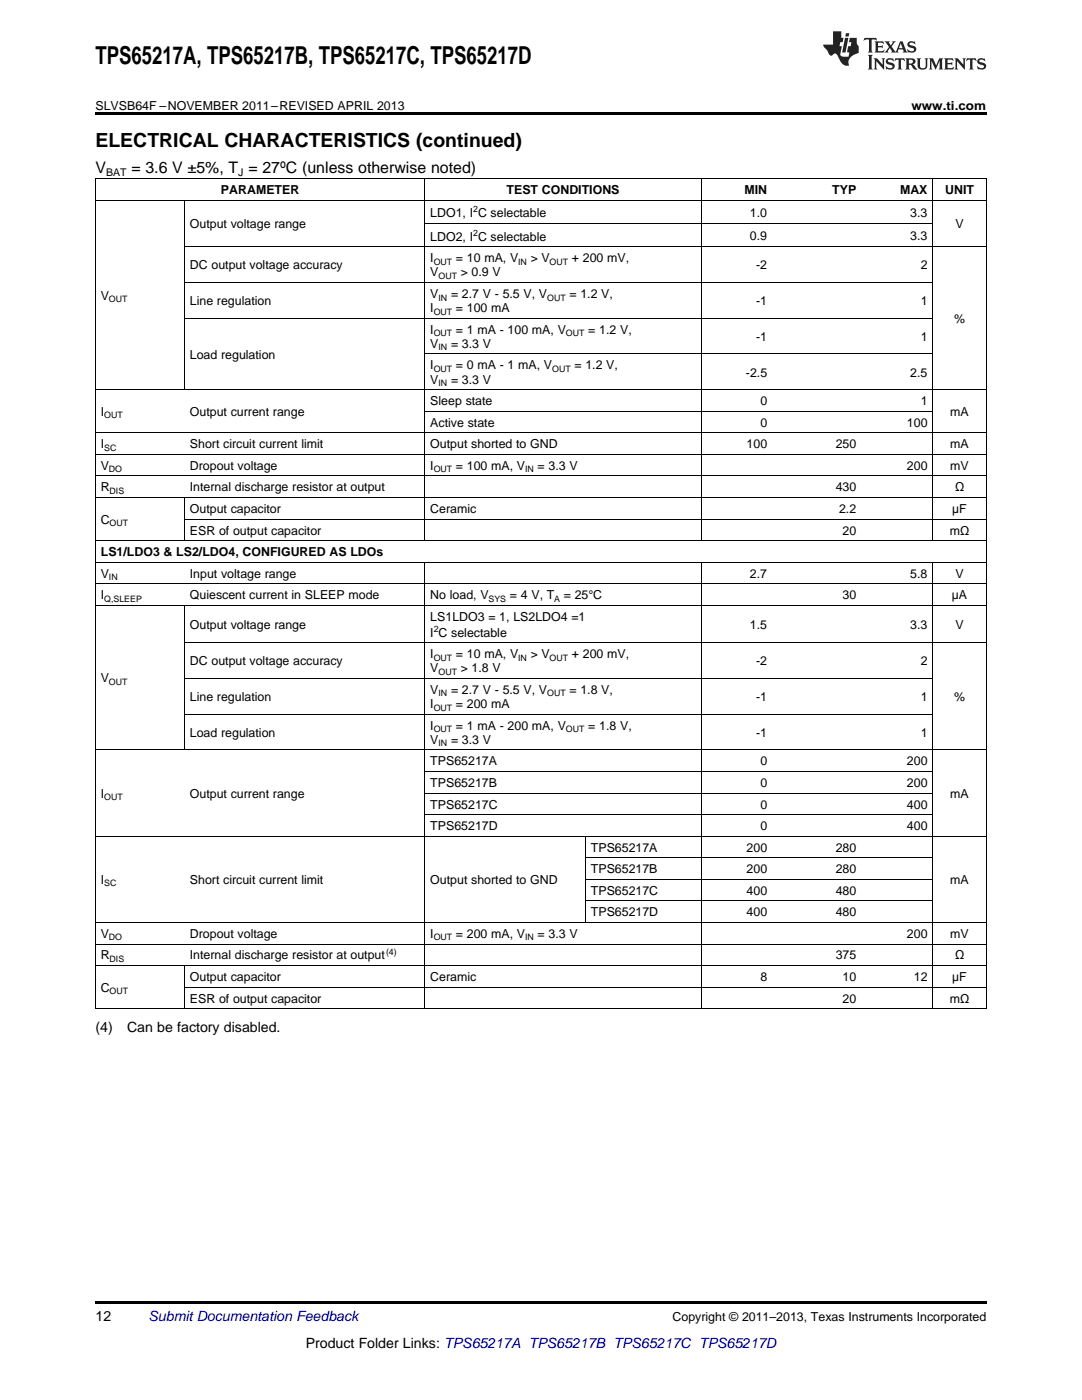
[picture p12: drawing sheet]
<svg xmlns="http://www.w3.org/2000/svg" width="216mm" height="279mm" viewBox="0 0 216 279" stroke-linecap="round" stroke-linejoin="round" font-family="sans-serif">
<defs><g id="words">
<text font-size="4.9" x="19" y="12.8">TPS65217A, TPS65217B, TPS65217C, TPS65217D</text>
<text font-size="3.9" x="19" y="29.3">ELECTRICAL CHARACTERISTICS (continued)</text>
<g font-size="3.2">
<text x="19" y="34.4">V</text>
<text x="26.2" y="34.4">= 3.6 V ±5%, T = 27ºC (unless otherwise noted)</text>
</g>
<g font-size="2.8">
<text x="19" y="206">(4)</text>
<text x="25.4" y="206">Can be factory disabled.</text>
<text x="19" y="263.6">12</text>
<text x="61" y="269">Product Folder Links: TPS65217A TPS65217B TPS65217C TPS65217D</text>
</g>
<text font-size="2.8" fill="#0000c8" x="29.6" y="263.6">Submit Documentation Feedback</text>
<g font-size="2.5">
<text x="19" y="21.9">SLVSB64F –NOVEMBER 2011–REVISED APRIL 2013</text>
<text x="181.9" y="21.9">www.ti.com</text>
<text x="44.1" y="38.7">PARAMETER</text>
<text x="101.1" y="38.7">TEST CONDITIONS</text>
<text x="148.6" y="38.7">MIN</text>
<text x="166.1" y="38.7">TYP</text>
<text x="179.6" y="38.7">MAX</text>
<text x="188.6" y="38.7">UNIT</text>
<text x="37.9" y="45.5">Output voltage range</text>
<text x="85.9" y="43.4">LDO1, I C selectable</text>
<text x="149.6" y="43.2">1.0</text>
<text x="149.6" y="47.9">0.9</text>
<text x="181.6" y="43.2">3.3</text>
<text x="181.6" y="47.9">3.3</text>
<text x="190.6" y="45.5">V</text>
<text x="37.9" y="53.8">DC output voltage accuracy</text>
<text x="85.9" y="48">LDO2, I C selectable</text>
<text x="85.9" y="52.4">I</text>
<text x="91" y="52.4">= 10 mA, V</text>
<text x="105.9" y="52.4">&gt; V</text>
<text x="114.1" y="52.4">+ 200 mV,</text>
<text x="150.9" y="53.8">-2</text>
<text x="183.7" y="53.8">2</text>
<text x="20.1" y="59.8">V</text>
<text x="85.9" y="55.2">V</text>
<text x="85.9" y="59.5">V</text>
<text x="90" y="59.5">= 2.7 V - 5.5 V, V</text>
<text x="91.9" y="55.2">&gt; 0.9 V</text>
<text x="113.6" y="59.5">= 1.2 V,</text>
<text x="37.9" y="60.9">Line regulation</text>
<text x="85.9" y="62.3">I</text>
<text x="91" y="62.3">= 100 mA</text>
<text x="150.9" y="60.9">-1</text>
<text x="183.7" y="60.9">1</text>
<text x="190.4" y="64.5">%</text>
<text x="37.9" y="71.6">Load regulation</text>
<text x="85.9" y="66.6">I</text>
<text x="85.9" y="69.4">V</text>
<text x="90" y="69.4">= 3.3 V</text>
<text x="91" y="66.6">= 1 mA - 100 mA, V</text>
<text x="117.4" y="66.6">= 1.2 V,</text>
<text x="150.9" y="68">-1</text>
<text x="183.7" y="68">1</text>
<text x="85.9" y="73.7">I</text>
<text x="85.9" y="76.6">V</text>
<text x="90" y="76.6">= 3.3 V</text>
<text x="91" y="73.7">= 0 mA - 1 mA, V</text>
<text x="114.6" y="73.7">= 1.2 V,</text>
<text x="148.8" y="75.1">-2.5</text>
<text x="181.6" y="75.1">2.5</text>
<text x="20.1" y="83">I</text>
<text x="37.9" y="83">Output current range</text>
<text x="85.9" y="80.9">Sleep state</text>
<text x="151.7" y="80.9">0</text>
<text x="183.7" y="80.9">1</text>
<text x="189.6" y="83">mA</text>
<text x="20.1" y="89.5">I</text>
<text x="37.9" y="89.5">Short circuit current limit</text>
<text x="85.9" y="85.2">Active state</text>
<text x="85.9" y="89.5">Output shorted to GND</text>
<text x="149" y="89.5">100</text>
<text x="151.7" y="85.2">0</text>
<text x="166.8" y="89.5">250</text>
<text x="181" y="85.2">100</text>
<text x="189.6" y="89.5">mA</text>
<text x="20.1" y="93.8">V</text>
<text x="37.9" y="93.8">Dropout voltage</text>
<text x="85.9" y="93.8">I</text>
<text x="91" y="93.8">= 100 mA, V</text>
<text x="107.3" y="93.8">= 3.3 V</text>
<text x="181" y="93.8">200</text>
<text x="189.6" y="93.8">mV</text>
<text x="20.1" y="98.1">R</text>
<text x="37.9" y="98.1">Internal discharge resistor at output</text>
<text x="166.8" y="98.1">430</text>
<text x="190.6" y="98.1">Ω</text>
<text x="20.1" y="104.5">C</text>
<text x="37.9" y="102.4">Output capacitor</text>
<text x="37.9" y="106.7">ESR of output capacitor</text>
<text x="85.9" y="102.4">Ceramic</text>
<text x="167.4" y="102.4">2.2</text>
<text x="168.1" y="106.7">20</text>
<text x="189.5" y="106.7">mΩ</text>
<text x="190" y="102.4">µF</text>
<text x="20.1" y="111">LS1/LDO3 &amp; LS2/LDO4, CONFIGURED AS LDOs</text>
<text x="20.1" y="115.3">V</text>
<text x="20.1" y="119.6">I</text>
<text x="37.9" y="115.3">Input voltage range</text>
<text x="37.9" y="119.6">Quiescent current in SLEEP mode</text>
<text x="85.9" y="119.6">No load, V</text>
<text x="101.7" y="119.6">= 4 V, T</text>
<text x="112.5" y="119.6">= 25°C</text>
<text x="149.6" y="115.3">2.7</text>
<text x="168.1" y="119.6">30</text>
<text x="181.6" y="115.3">5.8</text>
<text x="189.9" y="119.6">µA</text>
<text x="190.6" y="115.3">V</text>
<text x="37.9" y="125.5">Output voltage range</text>
<text x="85.9" y="123.9">LS1LDO3 = 1, LS2LDO4 =1</text>
<text x="149.6" y="125.5">1.5</text>
<text x="181.6" y="125.5">3.3</text>
<text x="190.6" y="125.5">V</text>
<text x="85.9" y="127.1">I C selectable</text>
<text x="85.9" y="131.4">I</text>
<text x="91" y="131.4">= 10 mA, V</text>
<text x="105.9" y="131.4">&gt; V</text>
<text x="114.1" y="131.4">+ 200 mV,</text>
<text x="20.1" y="136.2">V</text>
<text x="37.9" y="132.8">DC output voltage accuracy</text>
<text x="85.9" y="134.2">V</text>
<text x="91.9" y="134.2">&gt; 1.8 V</text>
<text x="150.9" y="132.8">-2</text>
<text x="183.7" y="132.8">2</text>
<text x="37.9" y="139.9">Line regulation</text>
<text x="85.9" y="138.5">V</text>
<text x="85.9" y="141.3">I</text>
<text x="90" y="138.5">= 2.7 V - 5.5 V, V</text>
<text x="91" y="141.3">= 200 mA</text>
<text x="113.6" y="138.5">= 1.8 V,</text>
<text x="150.9" y="139.9">-1</text>
<text x="183.7" y="139.9">1</text>
<text x="190.4" y="139.9">%</text>
<text x="37.9" y="147">Load regulation</text>
<text x="85.9" y="145.6">I</text>
<text x="85.9" y="148.4">V</text>
<text x="90" y="148.4">= 3.3 V</text>
<text x="91" y="145.6">= 1 mA - 200 mA, V</text>
<text x="117.4" y="145.6">= 1.8 V,</text>
<text x="150.9" y="147">-1</text>
<text x="183.7" y="147">1</text>
<text x="85.9" y="152.8">TPS65217A</text>
<text x="151.7" y="152.8">0</text>
<text x="181" y="152.8">200</text>
<text x="20.1" y="159.2">I</text>
<text x="37.9" y="159.2">Output current range</text>
<text x="85.9" y="157.1">TPS65217B</text>
<text x="85.9" y="161.4">TPS65217C</text>
<text x="151.7" y="157.1">0</text>
<text x="151.7" y="161.4">0</text>
<text x="181" y="157.1">200</text>
<text x="181" y="161.4">400</text>
<text x="189.6" y="159.2">mA</text>
<text x="85.9" y="165.7">TPS65217D</text>
<text x="151.7" y="165.7">0</text>
<text x="181" y="165.7">400</text>
<text x="117.9" y="170">TPS65217A</text>
<text x="149" y="170">200</text>
<text x="166.8" y="170">280</text>
<text x="20.1" y="176.4">I</text>
<text x="37.9" y="176.4">Short circuit current limit</text>
<text x="85.9" y="176.4">Output shorted to GND</text>
<text x="117.9" y="174.3">TPS65217B</text>
<text x="117.9" y="178.6">TPS65217C</text>
<text x="149" y="174.3">200</text>
<text x="149" y="178.6">400</text>
<text x="166.8" y="174.3">280</text>
<text x="166.8" y="178.6">480</text>
<text x="189.6" y="176.4">mA</text>
<text x="117.9" y="182.9">TPS65217D</text>
<text x="149" y="182.9">400</text>
<text x="166.8" y="182.9">480</text>
<text x="20.1" y="187.2">V</text>
<text x="20.1" y="191.5">R</text>
<text x="37.9" y="187.2">Dropout voltage</text>
<text x="37.9" y="191.5">Internal discharge resistor at output</text>
<text x="85.9" y="187.2">I</text>
<text x="91" y="187.2">= 200 mA, V</text>
<text x="107.3" y="187.2">= 3.3 V</text>
<text x="166.8" y="191.5">375</text>
<text x="181" y="187.2">200</text>
<text x="189.6" y="187.2">mV</text>
<text x="190.6" y="191.5">Ω</text>
<text x="20.1" y="197.9">C</text>
<text x="37.9" y="195.8">Output capacitor</text>
<text x="85.9" y="195.8">Ceramic</text>
<text x="151.7" y="195.8">8</text>
<text x="168.1" y="195.8">10</text>
<text x="182.4" y="195.8">12</text>
<text x="190" y="195.8">µF</text>
<text x="37.9" y="200.1">ESR of output capacitor</text>
<text x="168.1" y="200.1">20</text>
<text x="189.5" y="200.1">mΩ</text>
<text x="134.2" y="263.6">Copyright © 2011–2013, Texas Instruments Incorporated</text>
</g>
<g font-size="2.1">
<text x="21.2" y="35.1">BAT</text>
<text x="47.6" y="35.1">J</text>
</g>
<g font-size="1.8">
<text x="94.4" y="42.4">2</text>
<text x="94.4" y="47.1">2</text>
<text x="86.5" y="52.8">OUT</text>
<text x="103.4" y="52.8">IN</text>
<text x="109.7" y="52.8">OUT</text>
<text x="87.5" y="55.7">OUT</text>
<text x="87.5" y="60">IN</text>
<text x="109.2" y="60">OUT</text>
<text x="21.7" y="60.3">OUT</text>
<text x="86.5" y="62.8">OUT</text>
<text x="86.5" y="67.1">OUT</text>
<text x="87.5" y="69.9">IN</text>
<text x="112.9" y="67.1">OUT</text>
<text x="86.5" y="74.2">OUT</text>
<text x="87.5" y="77">IN</text>
<text x="110.2" y="74.2">OUT</text>
<text x="20.8" y="83.5">OUT</text>
<text x="20.8" y="90">SC</text>
<text x="21.7" y="94.3">DO</text>
<text x="86.5" y="94.3">OUT</text>
<text x="104.8" y="94.3">IN</text>
<text x="21.9" y="98.6">DIS</text>
<text x="21.9" y="105">OUT</text>
<text x="21.7" y="115.8">IN</text>
<text x="20.8" y="120.1">Q,SLEEP</text>
<text x="97.5" y="120.1">SYS</text>
<text x="110.6" y="120.1">A</text>
<text x="86.5" y="126.1">2</text>
<text x="86.5" y="131.9">OUT</text>
<text x="103.4" y="131.9">IN</text>
<text x="109.7" y="131.9">OUT</text>
<text x="21.7" y="136.7">OUT</text>
<text x="87.5" y="134.7">OUT</text>
<text x="86.5" y="141.8">OUT</text>
<text x="87.5" y="139">IN</text>
<text x="109.2" y="139">OUT</text>
<text x="86.5" y="146.1">OUT</text>
<text x="87.5" y="148.9">IN</text>
<text x="112.9" y="146.1">OUT</text>
<text x="20.8" y="159.7">OUT</text>
<text x="20.8" y="176.9">SC</text>
<text x="21.7" y="187.7">DO</text>
<text x="21.9" y="192">DIS</text>
<text x="77" y="190.5">(4)</text>
<text x="86.5" y="187.7">OUT</text>
<text x="104.8" y="187.7">IN</text>
<text x="21.9" y="198.4">OUT</text>
</g>
</g></defs>
<path d="M19 22.5h177.8v.5h-177.8zM19 259.7h177.8v.5h-177.8z" fill="#000"/>
<g fill="none" stroke="#000" stroke-width=".2">
<path d="M19 40h177.8M19 35.6h177.8M19.1 35.7v165.7M84.8 35.7v72.2M139.9 35.7v72.2M186.1 35.7v72.2M196.8 35.7v165.7M36.8 40v37.8M36.8 56.4h149.4M36.8 49.3h160M84.8 44.6h101.4M19 77.8h177.8"/>
<path d="M36.8 63.5h149.4M84.8 70.6h101.4M19 99.3h177.8M19 95h177.8M19 90.7h177.8M19 86.4h177.8M36.8 99.3v8.6M84.8 82.1h101.4M19 116.5h177.8M19 112.2h177.8M19 107.9h177.8M36.8 103.6h160"/>
<path d="M84.8 112.3v89.1M139.9 112.3v89.1M186.1 112.3v89.1M19 120.8h177.8M36.8 120.9v28.8M36.8 135.4h149.4M36.8 128.3h160M19 149.7h177.8M36.8 142.5h149.4M84.8 158.3h101.4M84.8 154h101.4M19 166.9h177.8"/>
<path d="M84.8 162.6h101.4M116.8 166.9v17.2M116.8 179.8h69.4M116.8 175.5h69.4M116.8 171.2h69.4M19 192.7h177.8M19 188.4h177.8M19 184.1h177.8M36.8 192.8v8.6M36.8 197h160M19 201.3h177.8"/>
</g>
<g fill="#231f20">
<path d="M172.5 7.6l-.1 .5 .4-.2h.6v.1v2.1l-.2 .4h.9l-.2-.4v-2.1l.1-.1h.5l.5 .2-.2-.5zM174.5 8.3l.2 .3v1.5l-.2 .4h1.8l.2-.6a1.04 1.04 0 0 1-1.3 .2v-.7h.6l.3 .2v-.6l-.3 .2h-.6v-.6l.8-.1 .4 .3-.2-.5zM176.5 8.3l.9 1.1-.9 1.1h.8l-.2-.2 .4-.7 .5 .7-.2 .2h1.5l-.2-.2 .2-.4h.9l.1 .4-.2 .2h1l-.3-.3-.7-1.9h-.5l-.9 2-.8-1 .9-1h-.8l.1 .3-.4 .5-.3-.6 .1-.2zM179.7 8.6l.4 1h-.7zM181.3 8.4a.63 .63 0 0 0-.2 .7 .63 .63 0 0 0 .6 .4l.6 .2 .1 .2a.75 .75 0 0 1-.7 .4 .75 .75 0 0 1-.6-.5l.1 .7 .1-.1a1.11 1.11 0 0 0 1.5-.6 1.13 1.13 0 0 0-1.2-.8l-.1-.4a1.04 1.04 0 0 1 1.2 .2l-.2-.5-.2 .1-.4-.2zM173.2 10.9l.2 .4v2.2l-.2 .4h1l-.3-.4v-2.2l.3-.4zM174.3 11.6l.3 .4v1.5l-.3 .4h.8l-.2-.4v-1.3l1.5 1.7v-1.9l.2-.4h-.7l.2 .4v.9l-1.1-1.3zM177 11.8a.62 .62 0 0 0-.2 .7 .62 .62 0 0 0 .6 .4l.6 .1 .1 .3a.76 .76 0 0 1-.7 .3 .76 .76 0 0 1-.7-.4l.2 .7 .1-.1a1.11 1.11 0 0 0 1.5-.6 1.13 1.13 0 0 0-1.2-.8l-.1-.4a1.04 1.04 0 0 1 1.2 .2l-.2-.6-.2 .1-.5-.1zM178.7 11.6l-.2 .6a.61 .61 0 0 1 .8-.3v1.6l-.2 .4h.9l-.2-.4v-1.6a.63 .63 0 0 1 .7 .3l-.1-.6zM180.6 11.6l.3 .4v1.5l-.3 .4h1l-.2-.2-.1-.8 .6 .2a.76 .76 0 0 0 1.2 .7l-1-1a.58 .58 0 0 0 .6-.5 .58 .58 0 0 0-.5-.6zM181.4 11.9h.1a.45 .45 0 0 1 .5 .1 .45 .45 0 0 1 .1 .5l-.8 .2zM182.9 11.6l.2 .2a2.17 2.17 0 0 0 .3 1.9 .99 .99 0 0 0 1.6-.6v-1.1l.2-.4h-.7l.2 .2a1.92 1.92 0 0 1-.2 1.8 .6 .6 0 0 1-.9-.5v-1.1l.2-.4zM185.4 11.6l.2 .4v1.5l-.2 .4h.7l-.2-.4v-1.4l.8 1.8 .8-1.8v1.4l-.2 .4h.9l-.2-.4v-1.5l.2-.4h-.8l-.6 1.5-.6-1.5zM188.4 11.6l.2 .4v1.5l-.2 .4h1.8l.1-.6a1.04 1.04 0 0 1-1.2 .1v-.6h.5l.4 .2v-.6l-.4 .2h-.5v-.7h.8l.3 .3-.1-.6zM190.5 11.6l.2 .4v1.5l-.2 .4h.7l-.2-.4v-1.3l1.5 1.7v-1.9l.2-.4h-.7l.2 .4v.9l-1.1-1.3zM192.9 11.6l-.1 .6a.61 .61 0 0 1 .7-.3l.1 1.6-.3 .4h1l-.3-.4 .1-1.6a.63 .63 0 0 1 .7 .3l-.1-.6zM195.2 11.8a.62 .62 0 0 0-.2 .7 .62 .62 0 0 0 .6 .4l.6 .1 .1 .3a.76 .76 0 0 1-.7 .3 .76 .76 0 0 1-.6-.4l.1 .7 .1-.1a1.11 1.11 0 0 0 1.6-.6 1.13 1.13 0 0 0-1.3-.8l-.1-.4a1.04 1.04 0 0 1 1.2 .2l-.1-.6-.2 .1-.5-.1z"/>
<path d="M166.2 6.3v2.6h-1.9v.4l.8 .9a.91 .91 0 0 0 1 .8 .56 .56 0 0 1 .5-.3 .56 .56 0 0 1 .5 .3l.4 .8a1.53 1.53 0 0 0 1.9 1.2 1.54 1.54 0 0 1 1-2.1l.9-.3v-1.4a1.52 1.52 0 0 1-.4-1.6h-1.3l-.2 .8h.5l-.2 .8h-.5l-.1 1v.2l.4 .1-.2 .8a1.93 1.93 0 0 1-1.6-.3l.3-1.8h-.5l.2-.8h.4l.2-.8h-.4v-1.3zM168.6 7.6l-.6 2.9h.7l.6-2.9zM168.8 6.6l-.1 .7h.6l.2-.7z"/>
</g>
<use href="#words"/>
</svg>
